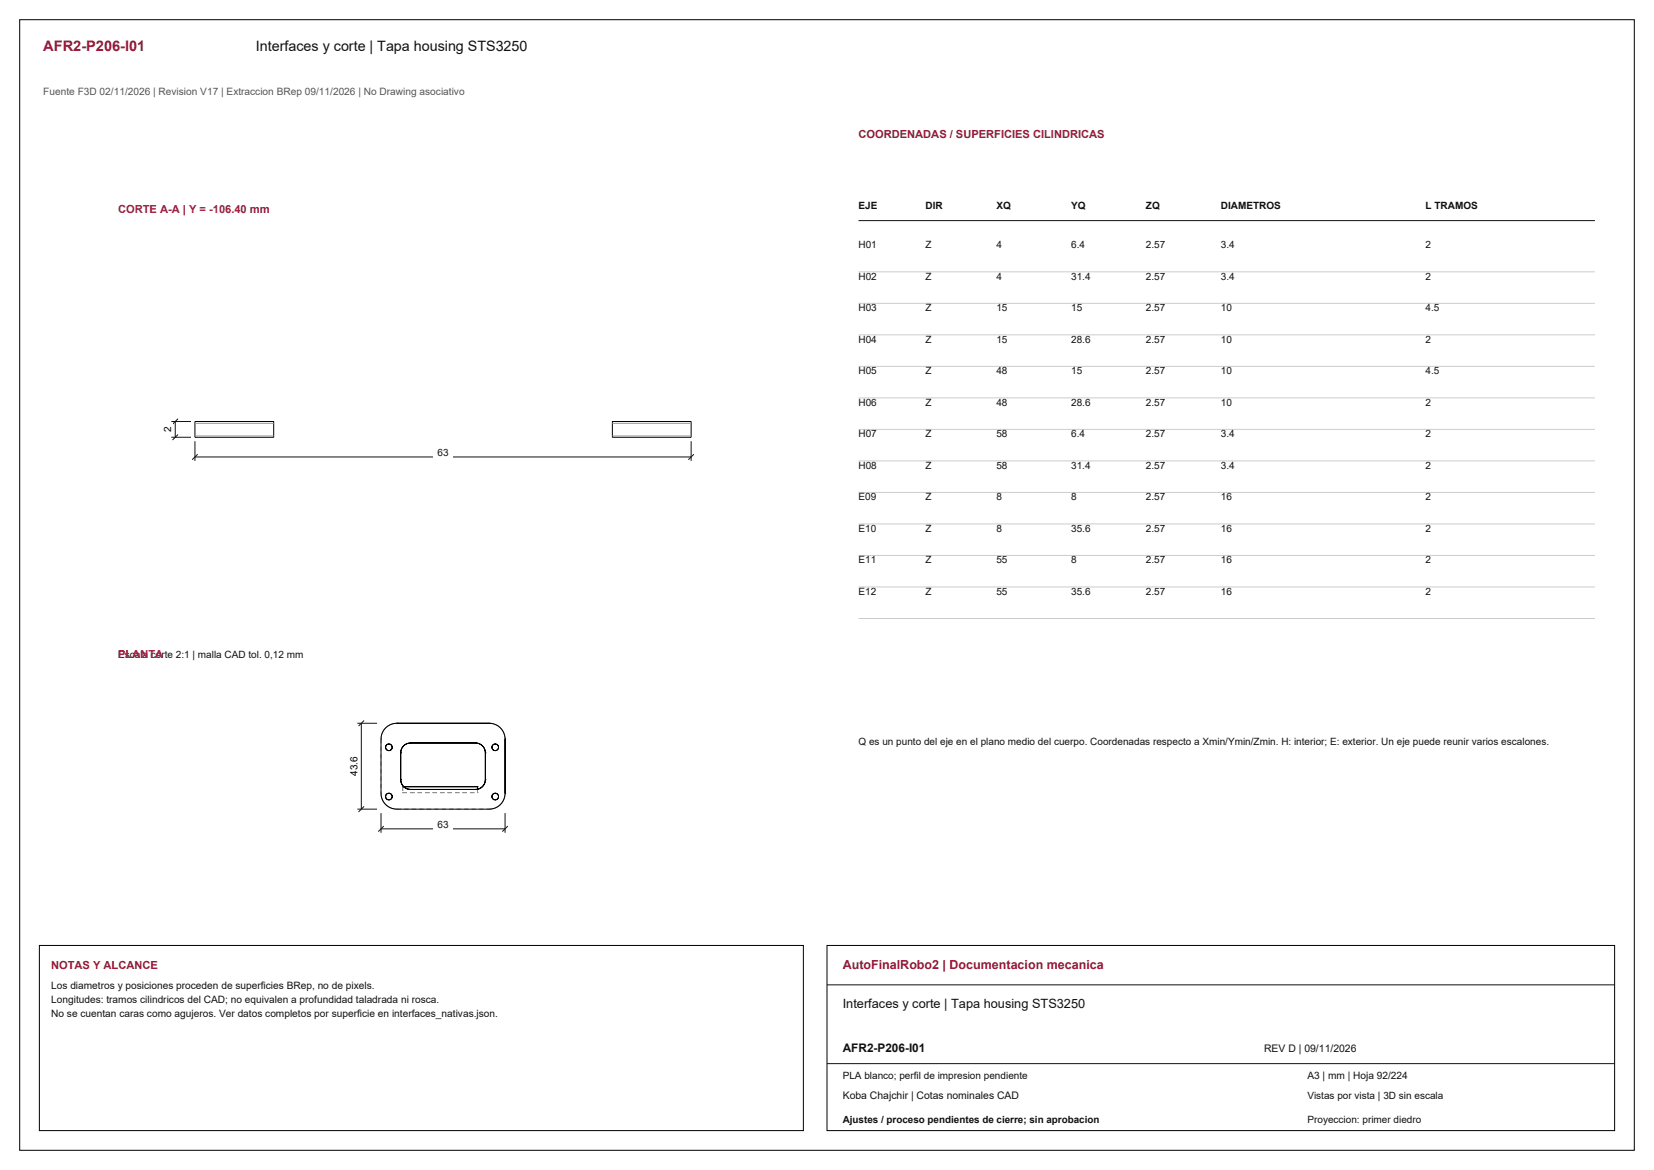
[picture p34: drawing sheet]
<svg xmlns="http://www.w3.org/2000/svg" width="420mm" height="297mm" viewBox="0 0 420 297" stroke-linecap="round" stroke-linejoin="round" font-family="sans-serif">
<defs><g id="words">
<text font-size="3.7" fill="#981b39" x="11" y="13">AFR2-P206-I01</text>
<text font-size="3.6" fill="#111" x="65" y="13">Interfaces y corte | Tapa housing STS3250</text>
<text font-size="3.2" fill="#981b39" x="214" y="246">AutoFinalRobo2 | Documentacion mecanica</text>
<text font-size="3.2" fill="#111" x="214" y="256">Interfaces y corte | Tapa housing STS3250</text>
<text font-size="3" fill="#111" x="214" y="267">AFR2-P206-I01</text>
<g font-size="2.8" fill="#981b39">
<text x="218" y="35">COORDENADAS / SUPERFICIES CILINDRICAS</text>
<text x="13" y="246">NOTAS Y ALCANCE</text>
</g>
<g font-size="2.8" fill="#a91843">
<text x="30" y="54">CORTE A-A | Y = -106.40 mm</text>
<text x="30" y="167">PLANTA</text>
</g>
<text font-size="2.6" fill="#555" x="11" y="24">Fuente F3D 02/11/2026 | Revision V17 | Extraccion BRep 09/11/2026 | No Drawing asociativo</text>
<g font-size="2.6" fill="#111">
<text x="13" y="251">Los diametros y posiciones proceden de superficies BRep, no de pixels.</text>
<text x="13" y="254.6">Longitudes: tramos cilindricos del CAD; no equivalen a profundidad taladrada ni rosca.</text>
<text x="13" y="258.2">No se cuentan caras como agujeros. Ver datos completos por superficie en interfaces_nativas.json.</text>
<text x="321" y="267">REV D | 09/11/2026</text>
<text x="332" y="274">A3 | mm | Hoja 92/224</text>
<text x="214" y="279">Koba Chajchir | Cotas nominales CAD</text>
</g>
<g font-size="2.5" fill="#111">
<text x="218" y="53">EJE</text>
<text x="235" y="53">DIR</text>
<text x="253" y="53">XQ</text>
<text x="272" y="53">YQ</text>
<text x="291" y="53">ZQ</text>
<text x="310" y="53">DIAMETROS</text>
<text x="362" y="53">L TRAMOS</text>
<text x="218" y="63">H01</text>
<text x="235" y="63">Z</text>
<text x="253" y="63">4</text>
<text x="272" y="63">6.4</text>
<text x="291" y="63">2.57</text>
<text x="310" y="63">3.4</text>
<text x="362" y="63">2</text>
<text x="218" y="71">H02</text>
<text x="235" y="71">Z</text>
<text x="253" y="71">4</text>
<text x="272" y="71">31.4</text>
<text x="291" y="71">2.57</text>
<text x="310" y="71">3.4</text>
<text x="362" y="71">2</text>
<text x="218" y="79">H03</text>
<text x="235" y="79">Z</text>
<text x="253" y="79">15</text>
<text x="272" y="79">15</text>
<text x="291" y="79">2.57</text>
<text x="310" y="79">10</text>
<text x="362" y="79">4.5</text>
<text x="218" y="87">H04</text>
<text x="235" y="87">Z</text>
<text x="253" y="87">15</text>
<text x="272" y="87">28.6</text>
<text x="291" y="87">2.57</text>
<text x="310" y="87">10</text>
<text x="362" y="87">2</text>
<text x="218" y="95">H05</text>
<text x="235" y="95">Z</text>
<text x="253" y="95">48</text>
<text x="272" y="95">15</text>
<text x="291" y="95">2.57</text>
<text x="310" y="95">10</text>
<text x="362" y="95">4.5</text>
<text x="218" y="103">H06</text>
<text x="235" y="103">Z</text>
<text x="253" y="103">48</text>
<text x="272" y="103">28.6</text>
<text x="291" y="103">2.57</text>
<text x="310" y="103">10</text>
<text x="362" y="103">2</text>
<text x="218" y="111">H07</text>
<text x="235" y="111">Z</text>
<text x="253" y="111">58</text>
<text x="272" y="111">6.4</text>
<text x="291" y="111">2.57</text>
<text x="310" y="111">3.4</text>
<text x="362" y="111">2</text>
<text x="111.1" y="115.8">63</text>
<text x="218" y="119">H08</text>
<text x="235" y="119">Z</text>
<text x="253" y="119">58</text>
<text x="272" y="119">31.4</text>
<text x="291" y="119">2.57</text>
<text x="310" y="119">3.4</text>
<text x="362" y="119">2</text>
<text x="218" y="127">E09</text>
<text x="235" y="127">Z</text>
<text x="253" y="127">8</text>
<text x="272" y="127">8</text>
<text x="291" y="127">2.57</text>
<text x="310" y="127">16</text>
<text x="362" y="127">2</text>
<text x="218" y="135">E10</text>
<text x="235" y="135">Z</text>
<text x="253" y="135">8</text>
<text x="272" y="135">35.6</text>
<text x="291" y="135">2.57</text>
<text x="310" y="135">16</text>
<text x="362" y="135">2</text>
<text x="218" y="143">E11</text>
<text x="235" y="143">Z</text>
<text x="253" y="143">55</text>
<text x="272" y="143">8</text>
<text x="291" y="143">2.57</text>
<text x="310" y="143">16</text>
<text x="362" y="143">2</text>
<text x="218" y="151">E12</text>
<text x="235" y="151">Z</text>
<text x="253" y="151">55</text>
<text x="272" y="151">35.6</text>
<text x="291" y="151">2.57</text>
<text x="310" y="151">16</text>
<text x="362" y="151">2</text>
<text x="30" y="167">Escala corte 2:1 | malla CAD tol. 0,12 mm</text>
<text x="218" y="189">Q es un punto del eje en el plano medio del cuerpo. Coordenadas respecto a Xmin/Ymin/Zmin. H: interior; E: exterior. Un eje puede reunir varios escalones.</text>
<text x="111.1" y="210.2">63</text>
<text x="214" y="274">PLA blanco; perfil de impresion pendiente</text>
<text x="332" y="279">Vistas por vista | 3D sin escala</text>
<text x="214" y="285">Ajustes / proceso pendientes de cierre; sin aprobacion</text>
<text x="332" y="285">Proyeccion: primer diedro</text>
</g>
<g font-size="2.5">
<text x="43.5" y="109.7" transform="rotate(-90 43.5 109.7)">2</text>
<text x="90.8" y="197" transform="rotate(-90 90.8 197)">43.6</text>
</g>
</g></defs>
<path d="M5 5h410v287h-410zM49.5 107h20v4h-20zM155.5 107h20v4h-20z" fill="none" stroke="#000" stroke-width=".25"/>
<path d="M49.5 112v5M49.5 116h126M50.2 115.3l-1.4 1.4M175.5 112v5M176.2 115.3l-1.4 1.4" fill="none" stroke="#111" stroke-width=".25"/>
<path d="M110.1 113.9h4.8v3h-4.8z" fill-rule="evenodd" fill="#fff"/>
<path d="M43.5 111h5M43.5 107h5M44.5 107v4M45.2 110.3l-1.4 1.4M45.2 106.3l-1.4 1.4" fill="none" stroke="#111" stroke-width=".25"/>
<path d="M40.7 107.6h3.2v2.8h-3.2z" fill-rule="evenodd" fill="#fff"/>
<path d="M49.5 110.7h20M49.5 107.5h20M155.5 110.7h20M155.5 107.5h20" fill="none" stroke="#9a9a9a" stroke-width=".25"/>
<g fill="none" stroke="#8c8c8c" stroke-width=".25" stroke-dasharray="1.1 .8" stroke-linecap="butt">
<path d="M96.8 187.6v13.8M96.8 187v.6M96.9 186.4l-.1 .6M97.2 185.8l-.3 .6M97.5 185.2l-.3 .6M97.9 184.8l-.4 .4M98.4 184.4l-.5 .4M98.9 184l-.5 .4M99.5 183.8l-.6 .2M100.1 183.6l-.6 .2M100.8 183.6h-.7M101.8 198v-.1"/>
<path d="M101.8 198.1v-.1M101.8 198.2v-.1M101.8 198.3v-.1M101.8 198.4v-.1M101.8 198.5v-.1M101.8 198.6v-.1M101.9 198.6h-.1M101.9 198.7v-.1M101.9 198.7v.1M101.9 198.9v-.1M102 198.9h-.1M102 198.9v.1"/>
<path d="M102 199.1v-.1M102.1 199.1h-.1M102.1 199.2v-.1M102.1 199.2l.1 .1M102.2 199.3v.1M102.2 199.4h.1M102.2 199.7v1.5M102.3 199.4v.1M102.3 199.5h.1M102.4 199.5v.1M102.4 199.6h.1M102.5 199.6v.1"/>
<path d="M102.5 199.7h-.3M102.6 199.8l-.1-.1M102.7 199.8h-.1M102.7 199.9v-.1M102.8 199.9h-.1M102.9 200l-.1-.1M122.2 200v-.1M122.2 200h-.1M122.2 199.9h.1M122.3 199.9v-.1M122.3 199.8h.1M122.4 199.7h.1"/>
<path d="M122.4 199.7v.1M122.5 199.7v-.1M122.6 199.6h-.1M122.6 199.6v-.1M122.6 199.5h.1M122.7 199.5v-.1M122.8 199.4h-.1M122.8 199.4v-.1M122.9 199.3v-.1M122.9 199.3h-.1M122.9 199.2v-.1M122.9 199.1h.1"/>
<path d="M123 199.1v-.1M123 198.9v.1M123 198.9h.1M123.1 198.9v-.1M123.1 198.7v.1M123.1 198.7v-.1M123.1 198.6h.1M123.2 198.6v-.1M123.2 198.5v-.1M123.2 198.4v-.1M123.2 198.3v-.1M123.2 198.2v-.1"/>
<path d="M123.2 198.1v-.1M123.2 198v-.1M124.9 183.6h-.7M125.5 183.8l-.6-.2M126.1 184l-.6-.2M126.6 184.4l-.5-.4M127.1 184.8l-.5-.4M127.5 185.2l-.4-.4M127.8 185.8l-.3-.6M128.1 186.4l-.3-.6M128.2 187l-.1-.6M128.2 187.6v-.6"/>
<path d="M96.8 201.4v.6M96.8 202l.1 .6M96.9 202.6l.3 .6M97.2 203.2l.3 .6M97.5 203.8l.4 .4M97.9 204.2l.5 .4M98.4 204.6l.5 .4M98.9 205l.6 .2M99.5 205.2l.6 .2M100.1 205.4h.7M100.8 205.4h23.4M102.2 201.2h19.1"/>
<path d="M103 200h-.1M103 200.1v-.1M103.1 200.1h-.1M103.2 200.1h-.1M103.2 200.2v-.1M103.3 200.2h-.1M103.4 200.2h-.1M103.4 200.3v-.1M103.5 200.3h-.1M103.6 200.3h-.1M103.8 200.4l-.1-.1M104 200.4h-.1"/>
<path d="M104.1 200.4h-.1M104.2 200.4h-.1M120.9 200.4h-.1M121 200.4h-.1M121 200.4h.1M121.2 200.4h-.1M121.3 201.2v-.9M121.3 201.2v-1.5M121.3 200.3h.1M121.5 200.3h-.1M121.5 200.3h.1M121.6 200.3v-.1"/>
<path d="M121.7 200.2h-.1M121.7 200.2h.1M121.8 200.2v-.1M121.9 200.1h-.1M121.9 200.1h.1M122 200.1v-.1M122.1 200h-.1M124.2 205.4h.7M124.9 205.4l.6-.2M125.5 205.2l.6-.2M126.1 205l.5-.4M126.6 204.6l.5-.4"/>
<path d="M127.1 204.2l.4-.4M127.5 203.8l.3-.6M127.8 203.2l.3-.6M128.1 202.6l.1-.6M128.2 202v-.6"/>
</g>
<g fill="none" stroke="#000" stroke-width=".25">
<path d="M100.8 183.6h.1M100.8 183.6h23.4M100.8 183.6a4 4 0 0 0-4 4v13.8a4 4 0 0 0 4 4h23.4a4 4 0 0 0 4-4M101.8 191.1h.1M101.8 197.9h.1M101.8 191.1v6.8M101.8 197.9v.5M101.8 198.4l.7 1.3 .8 .5M101.8 198.4a2.5 2.5 0 0 0 1.5 1.8M102.2 199.7h19.1M104.2 188.6h.1M104.2 188.6h16.6"/>
<path d="M104.2 188.6a2.5 2.5 0 0 0-2.4 2.5M120.8 188.6h.1M120.8 188.6a2.5 2.5 0 0 1 2.5 2.5M121.3 199.7h.1M121.3 199.7v.6M123.1 198.9l-1 1.1-.8 .3M123.3 191.1h.1M123.3 197.9h.1M123.3 197.9l-.2 1M123.3 191.1v6.8M124.2 183.6h.1M124.2 183.6a4 4 0 0 1 4 4"/>
<path d="M128.2 187.6h.1M128.2 187.6v13.8M103.3 200.2l.5 .2M103.6 200.3h.1M103.8 200.4h.4M103.8 200.4h.1M104.2 200.4h.1M104.2 200.4h16.6M121.2 200.4h-.4M121.3 200.3l-.5 .1M128.2 201.4h.1"/>
<circle cx="98.8" cy="189.7" r=".85"/>
<circle cx="125.7" cy="189.7" r=".85"/>
<circle cx="98.8" cy="202.2" r=".85"/>
<circle cx="125.7" cy="202.2" r=".85"/>
</g>
<path d="M96.8 206.4v5M96.8 210.4h31.4M97.4 209.7l-1.4 1.4M128.2 206.4v5M129 209.7l-1.4 1.4" fill="none" stroke="#111" stroke-width=".25"/>
<path d="M110.1 208.3h4.8v3h-4.8z" fill-rule="evenodd" fill="#fff"/>
<path d="M90.8 183.6h4.9M91.7 183.6v21.8M92.4 182.9l-1.3 1.4M90.8 205.4h4.9M92.4 204.7l-1.3 1.4" fill="none" stroke="#111" stroke-width=".25"/>
<path d="M87.9 191.3h3.2v6.4h-3.2z" fill-rule="evenodd" fill="#fff"/>
<path d="M218 56h187M210 250h200M210 270h200" fill="none" stroke="#111" stroke-width=".25"/>
<path d="M218 69h187M218 77h187M218 85h187M218 93h187M218 101h187M218 109h187M218 117h187M218 125h187M218 133h187M218 141h187M218 149h187M218 157h187" fill="none" stroke="#ccc" stroke-width=".25"/>
<path d="M10 240h194v47h-194zM210 240h200v47h-200z" fill="none" stroke="#000" stroke-width=".25"/>
<use href="#words"/>
</svg>
